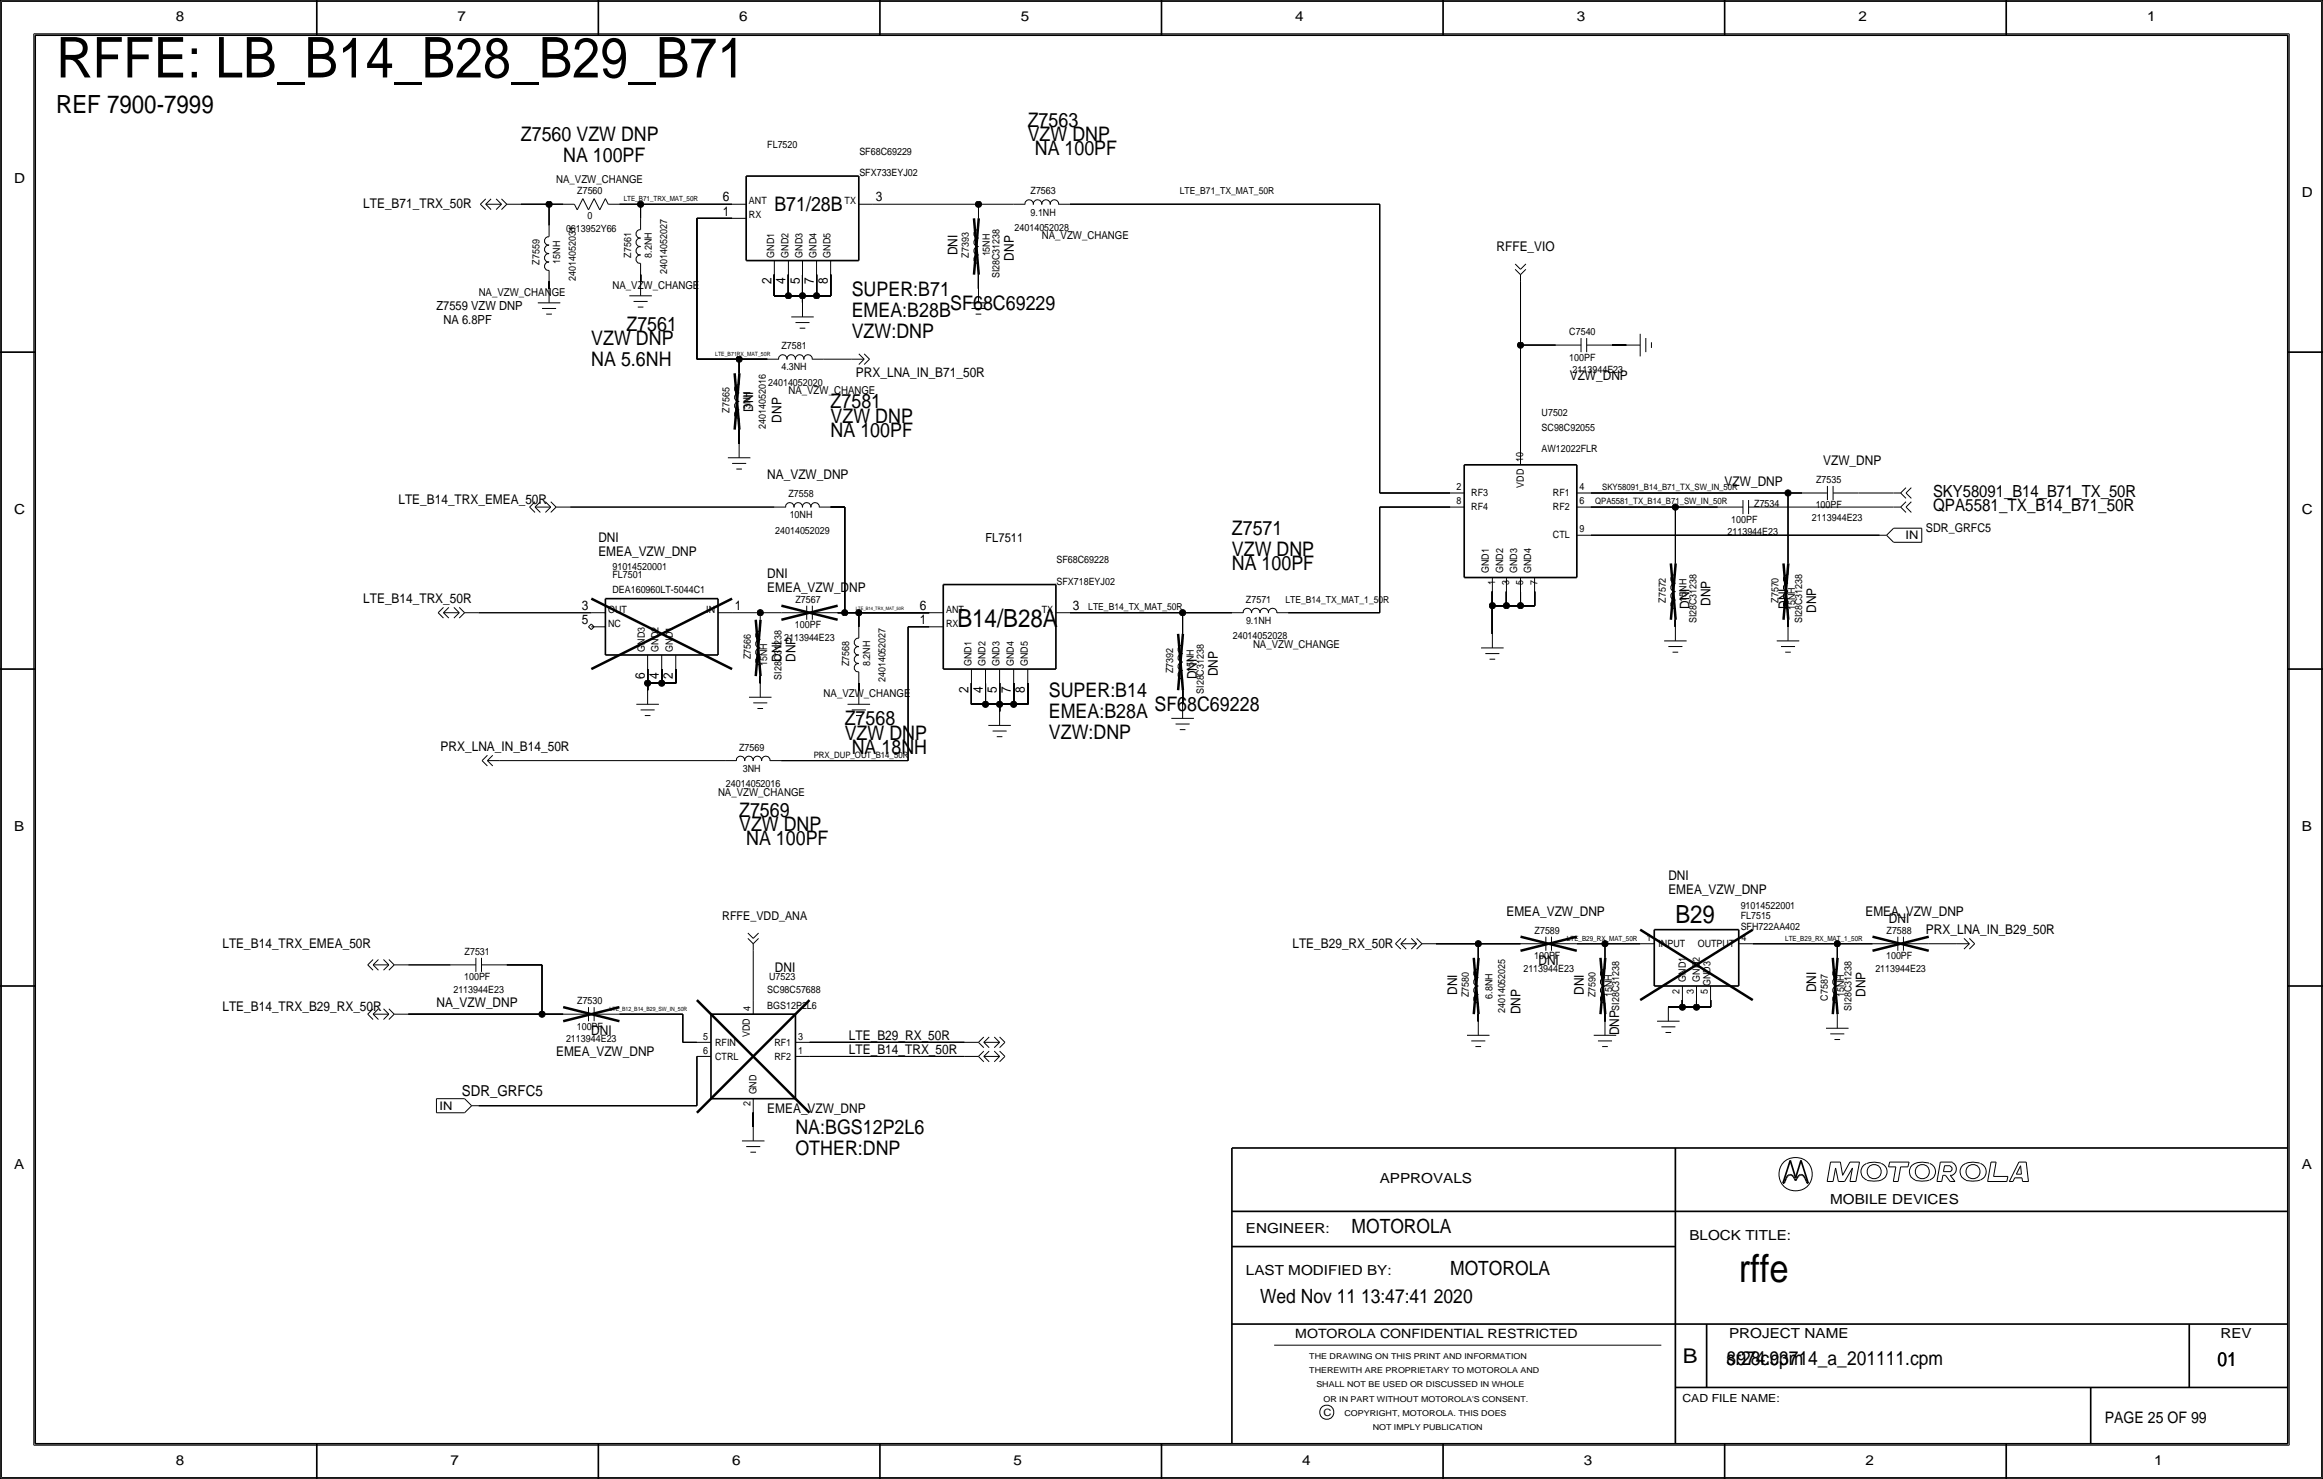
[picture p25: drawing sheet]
<svg xmlns="http://www.w3.org/2000/svg" width="419mm" height="267mm" viewBox="0 0 419 267" stroke-linecap="round" stroke-linejoin="round" font-family="sans-serif">
<defs><g id="words">
<text font-size="10.1" x="10.2" y="14">RFFE: LB_B14_B28_B29_B71</text>
<text font-size="7" x="313.7" y="231.1">rffe</text>
<g font-size="4.5">
<text x="10.2" y="20.3">REF 7900-7999</text>
<text x="172.7" y="113">B14/B28A</text>
<text x="302.3" y="166.4">B29</text>
</g>
<text font-size="3.7" x="303.6" y="245.7">B</text>
<g font-size="3.6">
<text x="185.4" y="22.9">Z7563</text>
<text x="94" y="25.4">Z7560 VZW DNP</text>
<text x="101.6" y="29.2">NA 100PF</text>
<text x="185.4" y="25.4">VZW DNP</text>
<text x="186.7" y="27.9">NA 100PF</text>
<text x="139.7" y="38.1">B71/28B</text>
<text x="153.7" y="53.3">SUPER:B71</text>
<text x="113" y="59.7">Z7561</text>
<text x="153.7" y="57.1">EMEA:B28B</text>
<text x="171.5" y="55.9">SF68C69229</text>
<text x="106.7" y="62.2">VZW DNP</text>
<text x="153.7" y="61">VZW:DNP</text>
<text x="106.7" y="66">NA 5.6NH</text>
<text x="149.9" y="76.2">VZW DNP</text>
<text x="149.9" y="73.7">Z7581</text>
<text x="149.9" y="78.7">NA 100PF</text>
<text x="222.2" y="96.5">Z7571</text>
<text x="222.3" y="100.3">VZW DNP</text>
<text x="222.3" y="102.9">NA 100PF</text>
<text x="189.2" y="125.7">SUPER:B14</text>
<text x="152.4" y="130.8">Z7568</text>
<text x="189.2" y="129.5">EMEA:B28A</text>
<text x="208.3" y="128.3">SF68C69228</text>
<text x="152.4" y="133.4">VZW DNP</text>
<text x="153.7" y="135.9">NA 18NH</text>
<text x="189.2" y="133.3">VZW:DNP</text>
<text x="133.4" y="147.3">Z7569</text>
<text x="133.4" y="149.9">VZW DNP</text>
<text x="134.6" y="152.4">NA 100PF</text>
<text x="143.5" y="204.5">NA:BGS12P2L6</text>
<text x="143.5" y="208.3">OTHER:DNP</text>
</g>
<g font-size="3.5">
<text x="243.8" y="222.3">MOTOROLA</text>
<text x="261.6" y="229.9">MOTOROLA</text>
<text x="227.3" y="234.9">Wed Nov 11 13:47:41 2020</text>
<text x="311.5" y="246.2">8974.cpm</text>
<text x="311.5" y="246.2">sr28c93714_a_201111.cpm</text>
<text x="400" y="246.4">01</text>
</g>
<text font-size="3.1" x="348.7" y="92.2">QPA5581_TX_B14_B71_50R</text>
<text font-size="3" x="348.7" y="89.7">SKY58091_B14_B71_TX_50R</text>
<text font-size="2.9" x="379.7" y="256.5">PAGE 25 OF 99</text>
<text font-size="2.7" x="83.3" y="197.6">SDR_GRFC5</text>
<g font-size="2.5">
<text x="31.7" y="3.8">8</text>
<text x="82.6" y="3.8">7</text>
<text x="133.3" y="3.8">6</text>
<text x="184.1" y="3.8">5</text>
<text x="233.7" y="3.8">4</text>
<text x="284.5" y="3.8">3</text>
<text x="335.3" y="3.8">2</text>
<text x="387.3" y="3.8">1</text>
<text x="2.5" y="33">D</text>
<text x="415.3" y="35.6">D</text>
<text x="2.5" y="92.7">C</text>
<text x="415.3" y="92.7">C</text>
<text x="2.5" y="149.9">B</text>
<text x="415.3" y="149.9">B</text>
<text x="2.5" y="210.8">A</text>
<text x="248.9" y="213.4">APPROVALS</text>
<text x="415.3" y="210.8">A</text>
<text x="330.2" y="217.2">MOBILE DEVICES</text>
<text x="224.8" y="222.2">ENGINEER:</text>
<text x="304.8" y="223.5">BLOCK TITLE:</text>
<text x="224.8" y="229.9">LAST MODIFIED BY:</text>
<text x="312" y="241.2">PROJECT NAME</text>
<text x="400.6" y="241.3">REV</text>
<text x="31.7" y="264.2">8</text>
<text x="81.3" y="264.2">7</text>
<text x="132.1" y="264.2">6</text>
<text x="182.9" y="264.2">5</text>
<text x="234.9" y="264.2">4</text>
<text x="285.8" y="264.2">3</text>
<text x="336.5" y="264.2">2</text>
<text x="388.6" y="264.2">1</text>
</g>
<g font-size="2.4">
<text x="65.5" y="37.6">LTE_B71_TRX_50R</text>
<text x="130.4" y="38.9">1</text>
<text x="130.4" y="36.3">6</text>
<text x="158" y="36.3">3</text>
<text x="172.7" y="46" transform="rotate(-90 172.7 46)">DNI</text>
<text x="182.9" y="47" transform="rotate(-90 182.9 47)">DNP</text>
<text x="270" y="45.2">RFFE_VIO</text>
<text x="139.2" y="51.2" transform="rotate(-90 139.2 51.2)">2</text>
<text x="141.7" y="51.2" transform="rotate(-90 141.7 51.2)">4</text>
<text x="144.3" y="51.2" transform="rotate(-90 144.3 51.2)">5</text>
<text x="146.8" y="51.2" transform="rotate(-90 146.8 51.2)">7</text>
<text x="149.4" y="51.2" transform="rotate(-90 149.4 51.2)">8</text>
<text x="154.4" y="68.1">PRX_LNA_IN_B71_50R</text>
<text x="283.2" y="68.6">VZW_DNP</text>
<text x="135.9" y="74.2" transform="rotate(-90 135.9 74.2)">DNI</text>
<text x="141" y="76.2" transform="rotate(-90 141 76.2)">DNP</text>
<text x="328.9" y="83.8">VZW_DNP</text>
<text x="138.4" y="86.4">NA_VZW_DNP</text>
<text x="311.1" y="87.6">VZW_DNP</text>
<text x="71.9" y="90.9">LTE_B14_TRX_EMEA_50R</text>
<text x="107.9" y="97.8">DNI</text>
<text x="107.9" y="100.3">EMEA_VZW_DNP</text>
<text x="138.4" y="104.1">DNI</text>
<text x="138.4" y="106.7">EMEA_VZW_DNP</text>
<text x="65.5" y="108.7">LTE_B14_TRX_50R</text>
<text x="105" y="110">3</text>
<text x="105" y="112.5">5</text>
<text x="132.6" y="110">1</text>
<text x="165.9" y="112.5">1</text>
<text x="165.9" y="110">6</text>
<text x="193.5" y="110">3</text>
<text x="304.8" y="109.8" transform="rotate(-90 304.8 109.8)">DNI</text>
<text x="308.6" y="109.2" transform="rotate(-90 308.6 109.2)">DNP</text>
<text x="322.6" y="109.8" transform="rotate(-90 322.6 109.8)">DNI</text>
<text x="327.7" y="110.5" transform="rotate(-90 327.7 110.5)">DNP</text>
<text x="141" y="119.4" transform="rotate(-90 141 119.4)">DNI</text>
<text x="143.5" y="119.4" transform="rotate(-90 143.5 119.4)">DNP</text>
<text x="116.3" y="122.4" transform="rotate(-90 116.3 122.4)">6</text>
<text x="118.9" y="122.4" transform="rotate(-90 118.9 122.4)">4</text>
<text x="121.4" y="122.4" transform="rotate(-90 121.4 122.4)">2</text>
<text x="174.8" y="124.9" transform="rotate(-90 174.8 124.9)">2</text>
<text x="177.3" y="124.9" transform="rotate(-90 177.3 124.9)">4</text>
<text x="179.8" y="124.9" transform="rotate(-90 179.8 124.9)">5</text>
<text x="182.4" y="124.9" transform="rotate(-90 182.4 124.9)">7</text>
<text x="184.9" y="124.9" transform="rotate(-90 184.9 124.9)">8</text>
<text x="215.9" y="122.5" transform="rotate(-90 215.9 122.5)">DNI</text>
<text x="219.7" y="121.9" transform="rotate(-90 219.7 121.9)">DNP</text>
<text x="79.5" y="135.4">PRX_LNA_IN_B14_50R</text>
<text x="301" y="158.8">DNI</text>
<text x="301" y="161.3">EMEA_VZW_DNP</text>
<text x="271.8" y="165.1">EMEA_VZW_DNP</text>
<text x="336.5" y="165.1">EMEA_VZW_DNP</text>
<text x="340.8" y="166.4">DNI</text>
<text x="40.1" y="170.9">LTE_B14_TRX_EMEA_50R</text>
<text x="233.2" y="170.9">LTE_B29_RX_50R</text>
<text x="277.6" y="174">DNI</text>
<text x="347.5" y="168.4">PRX_LNA_IN_B29_50R</text>
<text x="139.8" y="175.3">DNI</text>
<text x="262.9" y="179.4" transform="rotate(-90 262.9 179.4)">DNI</text>
<text x="285.8" y="179.4" transform="rotate(-90 285.8 179.4)">DNI</text>
<text x="327.7" y="179" transform="rotate(-90 327.7 179)">DNI</text>
<text x="336.5" y="179.8" transform="rotate(-90 336.5 179.8)">DNP</text>
<text x="40.1" y="182.4">LTE_B14_TRX_B29_RX_50R</text>
<text x="78.7" y="181.6">NA_VZW_DNP</text>
<text x="274.3" y="182.9" transform="rotate(-90 274.3 182.9)">DNP</text>
<text x="100.3" y="190.5">EMEA_VZW_DNP</text>
<text x="106.7" y="186.7">DNI</text>
<text x="153.2" y="190">LTE_B14_TRX_50R</text>
<text x="153.2" y="187.5">LTE_B29_RX_50R</text>
<text x="292.1" y="186.7" transform="rotate(-90 292.1 186.7)">DNP</text>
<text x="138.4" y="200.7">EMEA_VZW_DNP</text>
</g>
<g font-size="2.3">
<text x="78.7" y="55.9">Z7559 VZW DNP</text>
<text x="80" y="58.4">NA 6.8PF</text>
<text x="177.8" y="97.8">FL7511</text>
<text x="233.7" y="241.3">MOTOROLA CONFIDENTIAL RESTRICTED</text>
</g>
<g font-size="2.2">
<text x="347.5" y="96">SDR_GRFC5</text>
<text x="130.3" y="165.9">RFFE_VDD_ANA</text>
</g>
<g font-size="2.1">
<text x="343.8" y="97.2">IN</text>
<text x="79.3" y="200.1">IN</text>
</g>
<g font-size="2">
<text x="100.3" y="33">NA_VZW_CHANGE</text>
<text x="188" y="43.2">NA_VZW_CHANGE</text>
<text x="86.4" y="53.3">NA_VZW_CHANGE</text>
<text x="110.5" y="52.1">NA_VZW_CHANGE</text>
<text x="142.2" y="71.1">NA_VZW_CHANGE</text>
<text x="226.1" y="116.8">NA_VZW_CHANGE</text>
<text x="148.6" y="125.7">NA_VZW_CHANGE</text>
<text x="129.5" y="143.5">NA_VZW_CHANGE</text>
<text x="303.5" y="252.7">CAD FILE NAME:</text>
</g>
<g font-size="1.8">
<text x="138.4" y="26.7">FL7520</text>
<text x="155" y="27.9">SF68C69229</text>
<text x="104.1" y="35.1">Z7560</text>
<text x="155" y="31.8">SFX733EYJ02</text>
<text x="185.9" y="35.1">Z7563</text>
<text x="102.1" y="41.9">0613952Y66</text>
<text x="106" y="39.5">0</text>
<text x="135.1" y="39.4">RX</text>
<text x="135.1" y="36.8">ANT</text>
<text x="152.4" y="36.8">TX</text>
<text x="183" y="41.7">24014052028</text>
<text x="185.9" y="38.9">9.1NH</text>
<text x="97.3" y="47.7" transform="rotate(-90 97.3 47.7)">Z7559</text>
<text x="101.1" y="47.5" transform="rotate(-90 101.1 47.5)">15NH</text>
<text x="113.8" y="46.5" transform="rotate(-90 113.8 46.5)">Z7561</text>
<text x="117.6" y="46.5" transform="rotate(-90 117.6 46.5)">8.2NH</text>
<text x="139.7" y="46.5" transform="rotate(-90 139.7 46.5)">GND1</text>
<text x="142.2" y="46.5" transform="rotate(-90 142.2 46.5)">GND2</text>
<text x="144.8" y="46.5" transform="rotate(-90 144.8 46.5)">GND3</text>
<text x="147.3" y="46.5" transform="rotate(-90 147.3 46.5)">GND4</text>
<text x="149.9" y="46.5" transform="rotate(-90 149.9 46.5)">GND5</text>
<text x="174.8" y="46.5" transform="rotate(-90 174.8 46.5)">Z7393</text>
<text x="178.6" y="46.3" transform="rotate(-90 178.6 46.3)">15NH</text>
<text x="103.9" y="50.6" transform="rotate(-90 103.9 50.6)">24014052031</text>
<text x="120.4" y="49.4" transform="rotate(-90 120.4 49.4)">24014052027</text>
<text x="180.3" y="50.2" transform="rotate(-90 180.3 50.2)">SI28C31238</text>
<text x="141" y="63">Z7581</text>
<text x="283.1" y="65">100PF</text>
<text x="283.1" y="60.5">C7540</text>
<text x="138.6" y="69.6">24014052020</text>
<text x="141" y="66.8">4.3NH</text>
<text x="283.7" y="67.3">2113944E23</text>
<text x="131.6" y="74.4" transform="rotate(-90 131.6 74.4)">Z7565</text>
<text x="135.4" y="73.7" transform="rotate(-90 135.4 73.7)">3NH</text>
<text x="138.2" y="77.3" transform="rotate(-90 138.2 77.3)">24014052016</text>
<text x="278.1" y="77.7">SC98C92055</text>
<text x="278.1" y="74.9">U7502</text>
<text x="274.8" y="83.3" transform="rotate(-90 274.8 83.3)">10</text>
<text x="278.1" y="81.5">AW12022FLR</text>
<text x="142.2" y="89.7">Z7558</text>
<text x="262.8" y="88.4">2</text>
<text x="265.4" y="89.4">RF3</text>
<text x="274.9" y="88" transform="rotate(-90 274.9 88)">VDD</text>
<text x="280.2" y="89.5">RF1</text>
<text x="285" y="88.4">4</text>
<text x="327.7" y="87.1">Z7535</text>
<text x="142.5" y="93.5">10NH</text>
<text x="262.8" y="90.9">8</text>
<text x="265.4" y="92">RF4</text>
<text x="280.2" y="91.9">RF2</text>
<text x="285" y="90.9">6</text>
<text x="312.3" y="94.2">100PF</text>
<text x="316.5" y="91.4">Z7534</text>
<text x="326.9" y="94">2113944E23</text>
<text x="327.6" y="91.7">100PF</text>
<text x="139.9" y="96.3">24014052029</text>
<text x="190.6" y="101.6">SF68C69228</text>
<text x="280.2" y="97">CTL</text>
<text x="285" y="96">9</text>
<text x="311.7" y="96.5">2113944E23</text>
<text x="110.5" y="106.9">DEA160960LT-5044C1</text>
<text x="110.5" y="102.9">91014520001</text>
<text x="110.5" y="104.1">FL7501</text>
<text x="190.6" y="105.4">SFX718EYJ02</text>
<text x="268.6" y="103.4" transform="rotate(-90 268.6 103.4)">GND1</text>
<text x="269.7" y="105.5" transform="rotate(-90 269.7 105.5)">1</text>
<text x="271.2" y="103.4" transform="rotate(-90 271.2 103.4)">GND2</text>
<text x="272.3" y="105.5" transform="rotate(-90 272.3 105.5)">3</text>
<text x="273.7" y="103.4" transform="rotate(-90 273.7 103.4)">GND3</text>
<text x="274.8" y="105.5" transform="rotate(-90 274.8 105.5)">5</text>
<text x="276.3" y="103.4" transform="rotate(-90 276.3 103.4)">GND4</text>
<text x="277.4" y="105.5" transform="rotate(-90 277.4 105.5)">7</text>
<text x="109.7" y="113">NC</text>
<text x="109.7" y="110.5">OUT</text>
<text x="127.4" y="110.5">IN</text>
<text x="143.4" y="113.3">100PF</text>
<text x="143.5" y="108.7">Z7567</text>
<text x="170.7" y="113">RX</text>
<text x="170.7" y="110.5">ANT</text>
<text x="187.9" y="110.5">TX</text>
<text x="224.8" y="108.7">Z7571</text>
<text x="224.8" y="112.5">9.1NH</text>
<text x="300.5" y="108.7" transform="rotate(-90 300.5 108.7)">Z7572</text>
<text x="304.3" y="108.5" transform="rotate(-90 304.3 108.5)">15NH</text>
<text x="306.1" y="112.4" transform="rotate(-90 306.1 112.4)">SI28C31238</text>
<text x="320.9" y="108.7" transform="rotate(-90 320.9 108.7)">Z7570</text>
<text x="323.8" y="110" transform="rotate(-90 323.8 110)">15NH</text>
<text x="325.1" y="112.4" transform="rotate(-90 325.1 112.4)">SI28C31238</text>
<text x="116.3" y="117.5" transform="rotate(-90 116.3 117.5)">GND3</text>
<text x="118.8" y="117.5" transform="rotate(-90 118.8 117.5)">GND2</text>
<text x="121.4" y="117.5" transform="rotate(-90 121.4 117.5)">GND1</text>
<text x="135.4" y="118.9" transform="rotate(-90 135.4 118.9)">Z7566</text>
<text x="141.5" y="115.6">2113944E23</text>
<text x="222.4" y="115.3">24014052028</text>
<text x="138.4" y="120.2" transform="rotate(-90 138.4 120.2)">15NH</text>
<text x="141" y="122.6" transform="rotate(-90 141 122.6)">SI28C31238</text>
<text x="153.2" y="120.1" transform="rotate(-90 153.2 120.1)">Z7568</text>
<text x="157" y="120.1" transform="rotate(-90 157 120.1)">8.2NH</text>
<text x="159.8" y="123" transform="rotate(-90 159.8 123)">24014052027</text>
<text x="175.3" y="120.1" transform="rotate(-90 175.3 120.1)">GND1</text>
<text x="177.8" y="120.1" transform="rotate(-90 177.8 120.1)">GND2</text>
<text x="180.3" y="120.1" transform="rotate(-90 180.3 120.1)">GND3</text>
<text x="182.9" y="120.1" transform="rotate(-90 182.9 120.1)">GND4</text>
<text x="185.4" y="120.1" transform="rotate(-90 185.4 120.1)">GND5</text>
<text x="211.6" y="121.4" transform="rotate(-90 211.6 121.4)">Z7392</text>
<text x="215.4" y="121.2" transform="rotate(-90 215.4 121.2)">15NH</text>
<text x="217.2" y="125.1" transform="rotate(-90 217.2 125.1)">SI28C31238</text>
<text x="133.4" y="135.4">Z7569</text>
<text x="131" y="142">24014052016</text>
<text x="134" y="139.2">3NH</text>
<text x="314" y="165.8">FL7515</text>
<text x="314" y="163.8">91014522001</text>
<text x="314" y="167.6">SFH722AA402</text>
<text x="83.8" y="172.2">Z7531</text>
<text x="276.8" y="173">100PF</text>
<text x="276.9" y="168.4">Z7589</text>
<text x="297" y="169.7">1</text>
<text x="299.2" y="170.8">INPUT</text>
<text x="306.3" y="170.8">OUTPUT</text>
<text x="314.2" y="169.7">4</text>
<text x="340.3" y="173">100PF</text>
<text x="340.4" y="168.4">Z7588</text>
<text x="81.8" y="179.1">2113944E23</text>
<text x="83.7" y="176.8">100PF</text>
<text x="138.4" y="179.1">SC98C57688</text>
<text x="138.8" y="176.8">U7523</text>
<text x="265" y="179.8" transform="rotate(-90 265 179.8)">Z7580</text>
<text x="274.8" y="175.3">2113944E23</text>
<text x="287.8" y="179.8" transform="rotate(-90 287.8 179.8)">Z7590</text>
<text x="290.8" y="179.9" transform="rotate(-90 290.8 179.9)">15NH</text>
<text x="303" y="179.2" transform="rotate(-90 303 179.2)">2</text>
<text x="304.1" y="177" transform="rotate(-90 304.1 177)">GND1</text>
<text x="305.6" y="179.2" transform="rotate(-90 305.6 179.2)">3</text>
<text x="306.7" y="177" transform="rotate(-90 306.7 177)">GND2</text>
<text x="308.1" y="179.2" transform="rotate(-90 308.1 179.2)">5</text>
<text x="308.6" y="177.8" transform="rotate(-90 308.6 177.8)">GND3</text>
<text x="332.7" y="179.9" transform="rotate(-90 332.7 179.9)">15NH</text>
<text x="338.3" y="175.3">2113944E23</text>
<text x="104.1" y="185.7">100PF</text>
<text x="104.1" y="181.1">Z7530</text>
<text x="135.4" y="182.4" transform="rotate(-90 135.4 182.4)">4</text>
<text x="138.4" y="181.9">BGS12P2L6</text>
<text x="269.2" y="180.1" transform="rotate(-90 269.2 180.1)">6.8NH</text>
<text x="271.5" y="182.7" transform="rotate(-90 271.5 182.7)">24014052025</text>
<text x="292.1" y="182.3" transform="rotate(-90 292.1 182.3)">SI28C31238</text>
<text x="329.7" y="180.4" transform="rotate(-90 329.7 180.4)">C7587</text>
<text x="334" y="182.3" transform="rotate(-90 334 182.3)">SI28C31238</text>
<text x="102.1" y="188">2113944E23</text>
<text x="126.9" y="190">6</text>
<text x="126.9" y="187.5">5</text>
<text x="129" y="188.6">RFIN</text>
<text x="129" y="191.1">CTRL</text>
<text x="135.3" y="187" transform="rotate(-90 135.3 187)">VDD</text>
<text x="139.7" y="188.6">RF1</text>
<text x="139.7" y="191.1">RF2</text>
<text x="144" y="190">1</text>
<text x="144" y="187.5">3</text>
<text x="136.5" y="197.4" transform="rotate(-90 136.5 197.4)">GND</text>
<text x="135.4" y="199.5" transform="rotate(-90 135.4 199.5)">2</text>
<text x="238.8" y="255.3">C</text>
</g>
<g font-size="1.7">
<text x="212.9" y="35.1">LTE_B71_TX_MAT_50R</text>
<text x="196.3" y="110">LTE_B14_TX_MAT_50R</text>
<text x="231.9" y="108.7">LTE_B14_TX_MAT_1_50R</text>
</g>
<g font-size="1.6">
<text x="289.1" y="88.4">SKY58091_B14_B71_TX_SW_IN_50R</text>
<text x="287.8" y="90.9">QPA5581_TX_B14_B71_SW_IN_50R</text>
<text x="146.8" y="136.7">PRX_DUP_OUT_B14_50R</text>
</g>
<g font-size="1.5">
<text x="236.2" y="245.1">THE DRAWING ON THIS PRINT AND INFORMATION</text>
<text x="236.2" y="247.6">THEREWITH ARE PROPRIETARY TO MOTOROLA AND</text>
<text x="237.5" y="250.2">SHALL NOT BE USED OR DISCUSSED IN WHOLE</text>
<text x="238.8" y="252.7">OR IN PART WITHOUT MOTOROLA'S CONSENT.</text>
<text x="242.6" y="255.3">COPYRIGHT, MOTOROLA. THIS DOES</text>
<text x="247.6" y="257.8">NOT IMPLY PUBLICATION</text>
</g>
<g font-size="1.3">
<text x="112.5" y="36.3">LTE_B71_TRX_MAT_50R</text>
<text x="282.7" y="169.7">LTE_B29_RX_MAT_50R</text>
<text x="322.1" y="169.7">LTE_B29_RX_MAT_1_50R</text>
</g>
<g font-size="1.1">
<text x="129" y="64.3">LTE_B71RX_MAT_50R</text>
<text x="110" y="182.4">LTE_B12_B14_B29_SW_IN_50R</text>
</g>
<text font-size=".8" x="154.4" y="110">LTE_B14_TRX_MAT_50R</text>
</g></defs>
<!-- layer: Nets -->
<g fill="none" stroke="#000" stroke-width=".18">
<path d="M94 36.8h5.1zM99.1 36.8v3.8zM99.1 36.8h2.5zM111.8 36.8h3.8zM115.6 36.8v2.6zM115.6 36.8h16.5zM125.7 39.4v25.4zM125.7 39.4h6.4zM157.5 36.8h19zM176.5 36.8v2.6zM176.5 36.8h6.4zM193 36.8h55.9z"/>
<path d="M248.9 36.8v52.1zM99.1 50.8v1.3zM115.6 49.5v1.3zM139.7 49.5v3.8zM139.7 53.3h2.5zM142.2 49.5v3.8zM142.2 53.3h2.6zM144.8 53.3v1.3zM144.8 49.5v3.8zM144.8 53.3h2.5zM147.3 49.5v3.8zM147.3 53.3h2.6z"/>
<path d="M149.9 49.5v3.8zM176.5 49.5v2.6zM274.3 50.8v11.4zM125.7 64.8h7.6zM133.3 77.5v2.5zM133.3 64.8v2.5zM133.3 64.8h5.1zM148.6 64.8h5.1zM274.3 62.2v19.1zM274.3 62.2h6.4zM290.8 62.2h2.6zM102.9 91.4h36.8z"/>
<path d="M149.9 91.4h2.5zM152.4 91.4v19.1zM248.9 91.4v19.1zM248.9 91.4h12.7zM248.9 88.9h12.7zM287 96.5h52.1zM287 91.4h15.3zM287 88.9h35.6zM302.3 91.4v10.2zM302.3 91.4h7.6zM320 91.4h21.6zM322.6 88.9v12.7z"/>
<path d="M322.6 88.9h2.5zM335.3 88.9h6.3zM86.4 110.5h20.3zM132.1 110.5h5.1zM137.2 110.5v1.3zM137.2 110.5h3.8zM151.1 110.5h1.3zM152.4 110.5h2.5zM154.9 110.5v2.5zM154.9 110.5h12.7zM163.8 113v24.2zM163.8 113h3.8z"/>
<path d="M193 110.5h20.4zM213.4 110.5v3.8zM213.4 110.5h8.8zM232.4 110.5h16.5zM269.2 109.2v5.1zM269.2 106.7v2.5zM269.2 109.2h2.6zM271.8 109.2h2.5zM271.8 106.7v2.5zM274.3 106.7v2.5zM274.3 109.2h2.6zM276.9 106.7v2.5z"/>
<path d="M302.3 111.8v1.2zM322.6 111.8v1.2zM90.2 137.2h40.6zM116.8 123.2v1.3zM116.8 120.7v2.5zM116.8 123.2h2.6zM119.4 120.7v2.5zM119.4 123.2h2.5zM121.9 120.7v2.5zM137.2 121.9v1.3zM141 137.2h22.8zM154.9 123.2v1.3z"/>
<path d="M175.3 123.2v3.8zM175.3 127h2.5zM177.8 123.2v3.8zM177.8 127h2.5zM180.3 127v1.3zM180.3 123.2v3.8zM180.3 127h2.6zM182.9 123.2v3.8zM182.9 127h2.5zM185.4 123.2v3.8zM213.4 124.5v2.5zM73.7 174h7.6z"/>
<path d="M91.4 174h6.4zM97.8 174v8.9zM135.9 171.5v8.8zM259.1 170.2h7.6zM266.7 170.2v2.5zM266.7 170.2h7.6zM284.5 170.2h5.1zM289.6 170.2v2.5zM289.6 170.2h6.3zM316.2 170.2h15.3zM331.5 170.2v2.5zM331.5 170.2h6.3z"/>
<path d="M348 170.2h5.1zM73.7 182.9h24.1zM86.4 199.4h39.3zM97.8 182.9h3.8zM111.8 182.9h11.4zM123.2 182.9v5.1zM123.2 188h2.5zM125.7 190.5v8.9zM146 190.5h28zM146 188h28zM266.7 182.9v1.2zM289.6 182.9v1.2z"/>
<path d="M301 181.6h2.5zM303.5 180.3v1.3zM303.5 181.6h2.6zM306.1 180.3v1.3zM306.1 181.6h2.5zM308.6 180.3v1.3zM135.9 200.7v2.5z"/>
</g>
<g fill="#000" stroke="#000" stroke-width=".18">
<circle cx="99.1" cy="36.8" r=".56"/>
<circle cx="115.6" cy="36.8" r=".56"/>
<circle cx="176.5" cy="36.8" r=".56"/>
<circle cx="142.2" cy="53.3" r=".56"/>
<circle cx="144.8" cy="53.3" r=".56"/>
<circle cx="147.3" cy="53.3" r=".56"/>
<circle cx="133.3" cy="64.8" r=".56"/>
<circle cx="274.3" cy="62.2" r=".56"/>
<circle cx="302.3" cy="91.4" r=".56"/>
<circle cx="322.6" cy="88.9" r=".56"/>
<circle cx="137.2" cy="110.5" r=".56"/>
<circle cx="152.4" cy="110.5" r=".56"/>
<circle cx="154.9" cy="110.5" r=".56"/>
<circle cx="213.4" cy="110.5" r=".56"/>
<circle cx="269.2" cy="109.2" r=".56"/>
<circle cx="271.8" cy="109.2" r=".56"/>
<circle cx="274.3" cy="109.2" r=".56"/>
<circle cx="116.8" cy="123.2" r=".56"/>
<circle cx="119.4" cy="123.2" r=".56"/>
<circle cx="177.8" cy="127" r=".56"/>
<circle cx="180.3" cy="127" r=".56"/>
<circle cx="182.9" cy="127" r=".56"/>
<circle cx="266.7" cy="170.2" r=".56"/>
<circle cx="289.6" cy="170.2" r=".56"/>
<circle cx="331.5" cy="170.2" r=".56"/>
<circle cx="97.8" cy="182.9" r=".56"/>
<circle cx="303.5" cy="181.6" r=".56"/>
<circle cx="306.1" cy="181.6" r=".56"/>
</g>
<!-- layer: Components -->
<g fill="none" stroke="#000" stroke-width=".18">
<path d="M86.7 36.8l.9 1zM87.6 36.8l1 1zM87.6 36.8l1-.9zM87.6 36.8h2.9zM87.6 35.9l-.9 .9zM89.5 35.9l1 .9zM89.5 37.8l1-1zM90.5 35.9l.9 .9zM90.5 37.8l.9-1zM91.4 36.8h2.6zM101.6 36.8h2zM103.6 36.8l.5 1z"/>
<path d="M105.2 35.8l-1.1 2zM105.2 35.8l1 2zM107.2 35.8l1 2zM107.2 35.8l-1 2zM109.2 35.8l-1 2zM109.2 35.8l.5 1zM109.7 36.8h2.1zM115.6 39.4v2zM132.1 39.4h2.5zM132.1 36.8h2.5zM154.9 36.8h2.6zM176.5 39.4v2z"/>
<path d="M182.9 36.8h2zM184.9 36.9a.75 .75 0 0 1 .7-.9 .75 .75 0 0 1 .8 .9M186.4 36.9a.75 .75 0 0 1 .8-.9 .75 .75 0 0 1 .7 .9M188 36.9a.75 .75 0 0 1 .7-.9 .75 .75 0 0 1 .7 .9M189.5 36.9a.75 .75 0 0 1 .7-.9 .75 .75 0 0 1 .8 .9M191 36.8h2zM97 54.6h4.1zM97.8 55.6h2.5zM98.6 56.6h1zM99.1 52.1v2.5zM99.1 48.8v2zM99.1 40.6v2.1z"/>
<path d="M99.1 44.2a.74 .74 0 0 0-.9 .8 .74 .74 0 0 0 .9 .7M99.1 47.3a.74 .74 0 0 0-.9 .7 .74 .74 0 0 0 .9 .8M99.1 45.8a.74 .74 0 0 0-.9 .7 .74 .74 0 0 0 .9 .7M99.1 42.7a.74 .74 0 0 0-.9 .8 .74 .74 0 0 0 .9 .7M113.5 53.3h4.1zM114.3 54.4h2.5zM115.1 55.4h1zM115.6 50.8v2.5zM115.6 47.5v2zM115.6 43a.74 .74 0 0 0-.9 .7 .74 .74 0 0 0 .9 .8M115.6 46a.74 .74 0 0 0-.9 .8 .74 .74 0 0 0 .9 .7M115.6 44.5a.74 .74 0 0 0-.9 .7 .74 .74 0 0 0 .9 .8"/>
<path d="M115.6 41.5a.74 .74 0 0 0-.9 .7 .74 .74 0 0 0 .9 .7M139.7 47v2.5zM142.2 47v2.5zM142.7 57.2h4.1zM143.5 58.2h2.5zM144.3 59.2h1zM144.8 54.6v2.6zM144.8 47v2.5zM147.3 47v2.5zM149.9 47v2.5zM174.5 54.6h4.1zM175.3 55.6h2.5z"/>
<path d="M176 56.6h1zM176.5 52.1v2.5zM176.5 47.5v2zM176.5 43a.74 .74 0 0 0-.8 .7 .74 .74 0 0 0 .8 .8M176.5 46a.74 .74 0 0 0-.8 .8 .74 .74 0 0 0 .8 .7M176.5 44.5a.74 .74 0 0 0-.8 .7 .74 .74 0 0 0 .8 .8M176.5 41.5a.74 .74 0 0 0-.8 .7 .74 .74 0 0 0 .8 .7M273.4 47.6l.9 1zM273.4 48.6l.9 .9zM274.3 48.6l1-1zM274.3 49.5l1-.9zM274.3 49.5v1.3z"/>
<path d="M133.3 75.4v2.1zM133.3 67.3v2zM133.3 70.9a.74 .74 0 0 0-.8 .8 .74 .74 0 0 0 .8 .7M133.3 74a.74 .74 0 0 0-.8 .7 .74 .74 0 0 0 .8 .7M133.3 72.4a.74 .74 0 0 0-.8 .8 .74 .74 0 0 0 .8 .7M133.3 69.4a.74 .74 0 0 0-.8 .7 .74 .74 0 0 0 .8 .8M138.4 64.8h2.1zM140.5 64.8a.75 .75 0 0 1 .7-.8 .75 .75 0 0 1 .7 .8M142 64.8a.75 .75 0 0 1 .7-.8 .75 .75 0 0 1 .8 .8M143.5 64.8a.75 .75 0 0 1 .7-.8 .75 .75 0 0 1 .8 .8M145 64.8a.75 .75 0 0 1 .8-.8 .75 .75 0 0 1 .7 .8M146.6 64.8h2z"/>
<path d="M153.7 64.8h2.2zM154.9 63.8l1 1zM154.9 65.7l1-.9zM155.9 63.8l1 1zM155.9 65.7l1-.9zM280.7 62.2h4.5zM285.2 61v2.5zM286.3 61v2.5zM286.3 62.2h4.5zM293.4 62.2h2.5zM295.9 60.2v4.1zM296.9 61v2.5z"/>
<path d="M297.9 61.7v1zM95.6 91.4l.9 1zM95.6 91.4l.9-.9zM96.5 91.4l1 1zM96.5 91.4l1-.9zM96.5 91.4h2.9zM98.4 90.5l1 .9zM98.4 92.4l1-1zM99.4 90.5l.9 .9zM99.4 92.4l.9-1zM100.3 91.4h2.6zM131.3 82.6h4.1z"/>
<path d="M132.1 83.6h2.5zM132.8 84.6h1.1zM133.3 80v2.6zM139.7 91.4h2zM141.7 91.5a.75 .75 0 0 1 .8-.9 .75 .75 0 0 1 .7 .9M143.3 91.5a.75 .75 0 0 1 .7-.9 .75 .75 0 0 1 .7 .9M144.8 91.5a.75 .75 0 0 1 .7-.9 .75 .75 0 0 1 .8 .9M146.3 91.5a.75 .75 0 0 1 .7-.9 .75 .75 0 0 1 .8 .9M147.8 91.4h2.1zM261.6 88.9h2.6zM261.6 91.4h2.6zM274.3 81.3v2.5z"/>
<path d="M284.5 88.9h2.5zM284.5 96.5h2.5zM284.5 91.4h2.5zM309.9 91.4h4.6zM314.5 90.2v2.5zM315.5 90.2v2.5zM315.5 91.4h4.5zM325.1 88.9h4.6zM329.7 87.6v2.6zM330.7 87.6v2.6zM330.7 88.9h4.6zM339.1 96.5h1.3z"/>
<path d="M340.4 96.5l1.2 1.3zM341.6 95.2l-1.2 1.3zM341.6 95.2h5.1zM341.6 97.8h5.1zM341.6 91.4h1.3zM341.6 88.9h1.3zM342.9 88.9l1-1zM342.9 91.4l1 1zM342.9 88.9l1 1zM343.9 91.4l.9-.9zM343.9 91.4l.9 1zM343.9 90.5l-1 .9z"/>
<path d="M343.9 88.9l.9 1zM344.8 87.9l-.9 1zM346.7 95.3v2.5zM79 110.5l1 1zM79 110.5l1-1zM80 110.5l1 1zM80 110.5l1-1zM80 110.5h2.9zM81.9 109.5l1 1zM81.9 111.5l1-1zM82.9 109.5l.9 1zM82.9 111.5l.9-1z"/>
<path d="M83.8 110.5h2.6zM106.2 113l.5-.5zM106.2 113l.5 .5zM106.7 110.5h2.5zM106.7 113h2.5zM106.7 112.5l.5 .5zM107.2 113l-.5 .5zM116.8 118.1v2.6zM119.4 118.1v2.6zM121.9 118.1v2.6zM129.5 110.5h2.6zM137.2 119.9v2z"/>
<path d="M137.2 111.8v2zM137.2 115.4a.74 .74 0 0 0-.9 .7 .74 .74 0 0 0 .9 .7M137.2 118.4a.74 .74 0 0 0-.9 .8 .74 .74 0 0 0 .9 .7M137.2 116.9a.74 .74 0 0 0-.9 .7 .74 .74 0 0 0 .9 .8M137.2 113.8a.74 .74 0 0 0-.9 .8 .74 .74 0 0 0 .9 .7M141 110.5h4.5zM145.5 109.2v2.6zM146.6 110.5h4.5zM146.6 109.2v2.6zM154.9 113v2.1zM154.9 116.6a.74 .74 0 0 0-.8 .8 .74 .74 0 0 0 .8 .7M154.9 119.7a.74 .74 0 0 0-.8 .7 .74 .74 0 0 0 .8 .8"/>
<path d="M154.9 118.2a.74 .74 0 0 0-.8 .7 .74 .74 0 0 0 .8 .7M154.9 115.1a.74 .74 0 0 0-.8 .8 .74 .74 0 0 0 .8 .7M167.6 113h2.6zM167.6 110.5h2.6zM190.5 110.5h2.5zM213.4 114.3v2zM213.4 117.9a.74 .74 0 0 0-.9 .7 .74 .74 0 0 0 .9 .8M213.4 119.4a.74 .74 0 0 0-.9 .8 .74 .74 0 0 0 .9 .7M213.4 116.4a.74 .74 0 0 0-.9 .7 .74 .74 0 0 0 .9 .8M222.3 110.5h2zM224.3 110.5a.75 .75 0 0 1 .7-.8 .75 .75 0 0 1 .8 .8M225.8 110.5a.75 .75 0 0 1 .7-.8 .75 .75 0 0 1 .8 .8"/>
<path d="M227.3 110.5a.75 .75 0 0 1 .8-.8 .75 .75 0 0 1 .7 .8M228.9 110.5a.75 .75 0 0 1 .7-.8 .75 .75 0 0 1 .7 .8M230.4 110.5h2zM267.2 116.8h4.1zM268 117.9h2.5zM268.7 118.9h1zM269.2 104.1v2.6zM269.2 114.3v2.5zM271.8 104.1v2.6zM274.3 104.1v2.6zM276.9 104.1v2.6zM300.2 115.6h4.1z"/>
<path d="M301 116.6h2.5zM301.8 117.6h1zM302.3 113v2.6zM302.3 109.7v2.1zM302.3 101.6v2zM302.3 105.2a.74 .74 0 0 0-.9 .7 .74 .74 0 0 0 .9 .8M302.3 108.3a.74 .74 0 0 0-.9 .7 .74 .74 0 0 0 .9 .7M302.3 106.7a.74 .74 0 0 0-.9 .8 .74 .74 0 0 0 .9 .7M302.3 103.7a.74 .74 0 0 0-.9 .7 .74 .74 0 0 0 .9 .8M320.5 115.6h4.1zM321.3 116.6h2.5zM322.1 117.6h1z"/>
<path d="M322.6 113v2.6zM322.6 109.7v2.1zM322.6 101.6v2zM322.6 105.2a.74 .74 0 0 0-.8 .7 .74 .74 0 0 0 .8 .8M322.6 108.3a.74 .74 0 0 0-.8 .7 .74 .74 0 0 0 .8 .7M322.6 106.7a.74 .74 0 0 0-.8 .8 .74 .74 0 0 0 .8 .7M322.6 103.7a.74 .74 0 0 0-.8 .7 .74 .74 0 0 0 .8 .8M87 137.2l.9 .9zM87 137.2l.9-1zM87.9 137.2l1 .9zM87.9 137.2h2.3zM87.9 137.2l1-1z"/>
<path d="M114.8 127h4.1zM115.6 128h2.5zM116.3 129h1zM116.8 124.5v2.5zM130.8 137.2h2zM132.8 137.2a.75 .75 0 0 1 .8-.8 .75 .75 0 0 1 .7 .8M134.4 137.2a.75 .75 0 0 1 .7-.8 .75 .75 0 0 1 .7 .8M135.1 125.7h4.1zM135.9 137.2a.75 .75 0 0 1 .7-.8 .75 .75 0 0 1 .8 .8M135.9 126.7h2.5zM136.7 127.8h1zM137.2 123.2v2.5z"/>
<path d="M137.4 137.2a.75 .75 0 0 1 .7-.8 .75 .75 0 0 1 .8 .8M138.9 137.2h2.1zM152.9 127h4.1zM153.7 128h2.5zM154.4 129h1zM154.9 121.2v2zM154.9 124.5v2.5zM175.3 120.7v2.5zM177.8 120.7v2.5zM178.3 130.8h4.1zM179.1 131.8h2.5zM179.8 132.8h1z"/>
<path d="M180.3 120.7v2.5zM180.3 128.3v2.5zM182.9 120.7v2.5zM185.4 120.7v2.5zM211.3 129.5h4.1zM212.1 130.6h2.5zM212.9 131.6h1zM213.4 127v2.5zM213.4 122.4v2.1zM213.4 121a.74 .74 0 0 0-.9 .7 .74 .74 0 0 0 .9 .7M66.3 174l1 1zM66.3 174l1-1z"/>
<path d="M67.3 174l1 1zM67.3 174l1-1zM67.3 174h2.9zM69.2 173l1 1zM69.2 175l1-1zM70.2 173l.9 1zM70.2 175l.9-1zM71.1 174h2.6zM81.3 174h4.6zM85.9 172.7v2.6zM86.9 172.7v2.6zM86.9 174h4.5z"/>
<path d="M134.9 168.2l1 1zM134.9 169.2l1 1zM135.9 169.2l1-1zM135.9 170.2l1-1zM135.9 170.2v1.2zM251.8 170.2l.9 .9zM251.8 170.2l.9-1zM252.7 170.2l1 .9zM252.7 170.2l1-1zM252.7 170.2h2.9zM254.6 169.2l1 1zM254.6 171.1l1-.9z"/>
<path d="M255.6 169.2l.9 1zM255.6 171.1l.9-.9zM256.5 170.2h2.6zM266.7 172.7v2.1zM266.7 176.3a.74 .74 0 0 0-.8 .8 .74 .74 0 0 0 .8 .7M266.7 179.4a.74 .74 0 0 0-.8 .7 .74 .74 0 0 0 .8 .7M266.7 177.9a.74 .74 0 0 0-.8 .7 .74 .74 0 0 0 .8 .7M266.7 174.8a.74 .74 0 0 0-.8 .7 .74 .74 0 0 0 .8 .8M274.3 170.2h4.6zM278.9 168.9v2.5zM279.9 168.9v2.5zM279.9 170.2h4.6z"/>
<path d="M289.6 172.7v2.1zM289.6 176.3a.74 .74 0 0 0-.9 .8 .74 .74 0 0 0 .9 .7M289.6 179.4a.74 .74 0 0 0-.9 .7 .74 .74 0 0 0 .9 .7M289.6 177.9a.74 .74 0 0 0-.9 .7 .74 .74 0 0 0 .9 .7M289.6 174.8a.74 .74 0 0 0-.9 .7 .74 .74 0 0 0 .9 .8M295.9 170.2h2.5zM303.5 177.8v2.5zM306.1 177.8v2.5zM308.6 177.8v2.5zM313.7 170.2h2.5zM331.5 172.7v2.1zM331.5 177.9a.74 .74 0 0 0-.9 .7 .74 .74 0 0 0 .9 .7"/>
<path d="M331.5 174.8a.74 .74 0 0 0-.9 .7 .74 .74 0 0 0 .9 .8M331.5 176.3a.74 .74 0 0 0-.9 .8 .74 .74 0 0 0 .9 .7M331.5 179.4a.74 .74 0 0 0-.9 .7 .74 .74 0 0 0 .9 .7M337.8 170.2h4.6zM342.4 168.9v2.5zM343.4 168.9v2.5zM343.4 170.2h4.6zM353.1 170.2h2.2zM354.3 169.2l1 1zM354.3 171.1l1-.9zM355.3 169.2l1 1zM355.3 171.1l1-.9z"/>
<path d="M66.3 182.9l1 .9zM66.3 182.9l1-1zM67.3 182.9l1 .9zM67.3 182.9l1-1zM67.3 182.9h2.9zM69.2 181.9l1 1zM69.2 183.8l1-.9zM70.2 181.9l.9 1zM70.2 183.8l.9-.9zM71.1 182.9h2.6zM78.7 198.1h5.1zM78.7 198.1v2.6z"/>
<path d="M83.8 198.1l1.3 1.3zM85.1 199.4l-1.3 1.3zM85.1 199.4h1.3zM101.6 182.9h4.6zM106.2 181.6v2.5zM107.2 182.9h4.6zM107.2 181.6v2.5zM125.7 188h2.6zM125.7 190.5h2.6zM135.9 198.1v2.6zM135.9 180.3v2.6zM143.5 190.5h2.5z"/>
<path d="M143.5 188h2.5zM174 188h2.5zM174 190.5h2.5zM176.5 188l1 .9zM176.5 190.5l1 1zM177.5 188l1 .9zM177.5 188h2.8zM177.5 187l-1 1zM177.5 190.5l1 1zM177.5 190.5h2.8zM177.5 189.5l-1 1zM178.5 187l-1 1z"/>
<path d="M178.5 189.5l-1 1zM179.4 187l.9 1zM179.4 189.5l.9 1zM180.3 188l-.9 .9zM180.3 187l1 1zM180.3 190.5l-.9 1zM180.3 189.5l1 1zM181.3 188l-1 .9zM181.3 190.5l-1 1zM264.7 186.7h4zM265.4 187.7h2.6zM266.2 188.7h1z"/>
<path d="M266.7 184.2v2.5zM266.7 180.8v2.1zM287.5 186.7h4.1zM288.3 187.7h2.5zM289.1 188.7h1zM289.6 184.2v2.5zM289.6 180.8v2.1zM299 184.1h4zM299.7 185.2h2.6zM300.5 186.2h1zM301 181.6v2.5zM329.4 185.4h4.1z"/>
<path d="M330.2 186.4h2.5zM331 187.5h1zM331.5 182.9v2.5zM331.5 180.8v2.1zM78.7 200.7h5.1zM133.9 205.7h4zM134.6 206.8h2.6zM135.4 207.8h1zM135.9 203.2v2.5z"/>
</g>
<g fill="none" stroke="#000" stroke-width=".45">
<path d="M175.7 39.4l.9 10.1zM176.6 39.4l-.9 10.1zM132.5 67.3l.9 10.2zM133.4 67.3l-.9 10.2zM106.7 108l25.4 12.7zM136.3 111.8l.9 10.1zM137.2 111.8l-.9 10.1zM141 111.8l10.1-2.6zM141 109.2l10.1 2.6zM212.5 114.3l.9 10.2zM213.4 114.3l-.9 10.2zM301.4 101.6l.9 10.2z"/>
<path d="M302.3 101.6l-.9 10.2zM321.8 101.6l.8 10.2zM322.6 101.6l-.8 10.2zM106.7 120.7l25.4-12.7zM265.9 172.7l.9 10.2zM266.8 172.7l-.9 10.2zM274.3 171.4l10.2-2.5zM274.3 168.9l10.2 2.5zM288.7 172.7l.9 10.2zM289.6 172.7l-.9 10.2zM295.9 167.6l20.3 12.7zM330.7 172.7l.8 10.2z"/>
<path d="M331.5 172.7l-.8 10.2zM337.8 171.4l10.2-2.5zM337.8 168.9l10.2 2.5zM101.6 184.1l10.2-2.5zM101.6 181.6l10.2 2.5zM125.7 180.3l20.3 20.4zM295.9 180.3l20.3-12.7zM125.7 200.7l20.3-20.4z"/>
</g>
<g fill="none" stroke="#000" stroke-width=".3">
<path d="M134.6 31.8h20.3zM134.6 31.8v15.2zM154.9 31.8v15.2zM134.6 47h20.3zM264.2 83.8v20.3zM264.2 83.8h20.3zM284.5 83.8v20.3zM109.2 108v10.1zM109.2 118.1h20.3zM109.2 108h20.3zM129.5 108v10.1zM170.2 105.4h20.3z"/>
<path d="M170.2 105.4v15.2zM190.5 105.4v15.2zM264.2 104.1h20.3zM170.2 120.7h20.3zM298.4 167.6v10.2zM298.5 177.8h15.2zM298.5 167.6h15.2zM313.7 167.6v10.2zM128.3 182.9v15.2zM128.3 182.9h15.2zM128.3 198.1h15.2zM143.5 182.9v15.2z"/>
</g>
<!-- layer: Page Border and Title Block -->
<g fill="none" stroke="#000" stroke-width=".3">
<path d="M0 0h419.1zM0 0v266.7zM6.3 6.4h406.4zM6.3 6.4v254zM57.1 0v6.3zM107.9 0v6.3zM158.7 0v6.3zM209.5 0v6.4zM260.3 0v6.3zM311.1 0v6.3zM361.9 0v6.3zM412.7 6.4v254z"/>
<path d="M419.1 0v266.7zM0 63.5h6.3zM412.7 63.5h6.4zM0 120.7h6.3zM412.7 120.7h6.4zM0 177.8h6.3zM412.7 177.8h6.4zM222.2 207v53.3zM222.2 207h190.5zM222.2 218.4h190.5zM302.3 207v53.3zM321.7 213.4h.2z"/>
<path d="M322 213.1l-.1 .3zM322.2 212.5l-.2 .6zM322.4 212.1l-.2 .4zM322.6 211.9l.3-.1zM322.6 211.9l-.2 .2zM322.9 211.8h.2zM323 209.2l-1.3 4.2zM323 209.2l1 3.2zM323.1 211.8l.2 .1zM323.3 211.9l.2 .2zM323.5 212.1l.2 .4zM323.7 212.5l.3 .4z"/>
<path d="M324.2 212.5l-.2 .4zM324.4 212.1l-.2 .4zM324.6 211.9l.2-.1zM324.6 211.9l-.2 .2zM324.8 211.8h.3zM324.9 209.2l1.3 4.2zM324.9 209.2l-.9 3.2zM325.1 211.8l.2 .1zM325.3 211.9l.2 .2zM325.5 212.1l.2 .4zM325.7 212.5l.2 .6zM325.9 213.1l.1 .3z"/>
<path d="M326 213.4h.2zM222.2 238.8h190.5zM222.2 224.8h80.1zM307.9 238.8v11.4zM395 238.8v11.4zM302.3 250.2h110.4zM377.2 250.2v10.1zM0 266.7h419.1zM6.3 260.3h406.4zM57.1 260.3v6.4zM107.9 260.3v6.4zM158.7 260.3v6.4z"/>
<path d="M209.5 260.3v6.4zM260.3 260.3v6.4zM311.1 260.3v6.4zM361.9 260.3v6.4z"/>
</g>
<g fill="none" stroke="#000" stroke-width=".18">
<path d="M.3 .3h418.5zM.3 .3v266.1zM6.1 6.1v254.5zM6.1 6.1h406.9zM413 6.1v254.5zM418.8 .3v266.1zM329.6 213.1h1.1zM330.3 209.6h1.7zM330.3 209.5l-.7 3.6zM331.2 210.6l-.5 2.5zM331.2 210.6l.5 2.5zM331.7 213.1h1.1z"/>
<path d="M332 209.5l.4 2.4zM333.8 209.6l-1.4 2.3zM333.8 213.1h1zM333.8 209.6h1.7zM334.2 210.6l-.4 2.5zM334.2 210.6l-1.4 2.5zM335.5 209.6l-.7 3.5zM336.8 209.8a1.6 1.6 0 0 0-1.1 1.5 1.6 1.6 0 0 0 1.1 1.5M339.3 209.8l-.1-.1a4 4 0 0 0-2.4 .1M339.4 209.8a1.59 1.59 0 0 1 1.1 1.5 1.59 1.59 0 0 1-1.1 1.5 5.1 5.1 0 0 1-2.5 .1M340.7 210.4h1.3zM340.9 209.6h3.5z"/>
<path d="M340.9 209.5l-.2 .9zM341.6 213.1h.8zM342 210.4l-.4 2.7zM342.9 210.4l-.5 2.7zM342.9 210.4h1.3zM344.4 209.5l-.2 .9zM348 209.8a3.1 3.1 0 0 0-3.3 .6 1.62 1.62 0 0 0 .8 2.4M348.1 212.8a5.1 5.1 0 0 1-2.6 .1M348.1 209.8a1.59 1.59 0 0 1 1.1 1.5 1.59 1.59 0 0 1-1.1 1.5M349.5 213.1h.8zM350.1 209.6h2.1zM350.1 209.5l-.6 3.6z"/>
<path d="M350.5 211.9l-.2 1.2zM350.5 211.9h.5zM350.6 211.3h1.2zM350.8 210.2l-.2 1.1zM350.8 210.2h1zM351 211.9l.8 1.2zM351.8 210.3a.5 .5 0 0 1 .4 .5 .5 .5 0 0 1-.4 .5M351.8 213.1h.9zM351.8 211.9l.9 1.2zM351.8 211.9h.4zM352.2 209.7a1.24 1.24 0 0 1 .8 1.1 1.24 1.24 0 0 1-.8 1.1M357.2 209.8a3.1 3.1 0 0 0-3.3 .6 1.62 1.62 0 0 0 .8 2.4"/>
<path d="M357.2 212.8a5.1 5.1 0 0 1-2.5 .1M357.3 209.8a1.59 1.59 0 0 1 1 1.5 1.59 1.59 0 0 1-1 1.5M358.6 213.1h3.5zM359.2 209.6l-.6 3.5zM359.2 209.6h.9zM359.7 212.1h2.6zM360.1 209.6l-.4 2.5zM362.3 212.1l-.2 1zM362.5 213.1h.7zM363.5 212.4l-.3 .7zM363.5 212.4h1.3zM363.8 211.7h.9z"/>
<path d="M364.2 209.6l-1.7 3.5zM364.2 209.6h1.4zM364.5 210.2l-.7 1.5zM364.5 210.2l.2 1.5zM364.8 212.4l.1 .7zM364.9 213.1h1.1zM365.6 209.6l.4 3.5zM229.9 242.6h69.8zM.3 266.4h418.5zM6.1 260.6h406.9z"/>
<circle cx="324" cy="211.8" r="3"/>
<circle cx="338.1" cy="211.3" r="1.28"/>
<circle cx="346.8" cy="211.3" r="1.28"/>
<circle cx="356" cy="211.3" r="1.28"/>
<circle cx="239.4" cy="254.7" r="1.28"/>
</g>
<use href="#words"/>
</svg>
